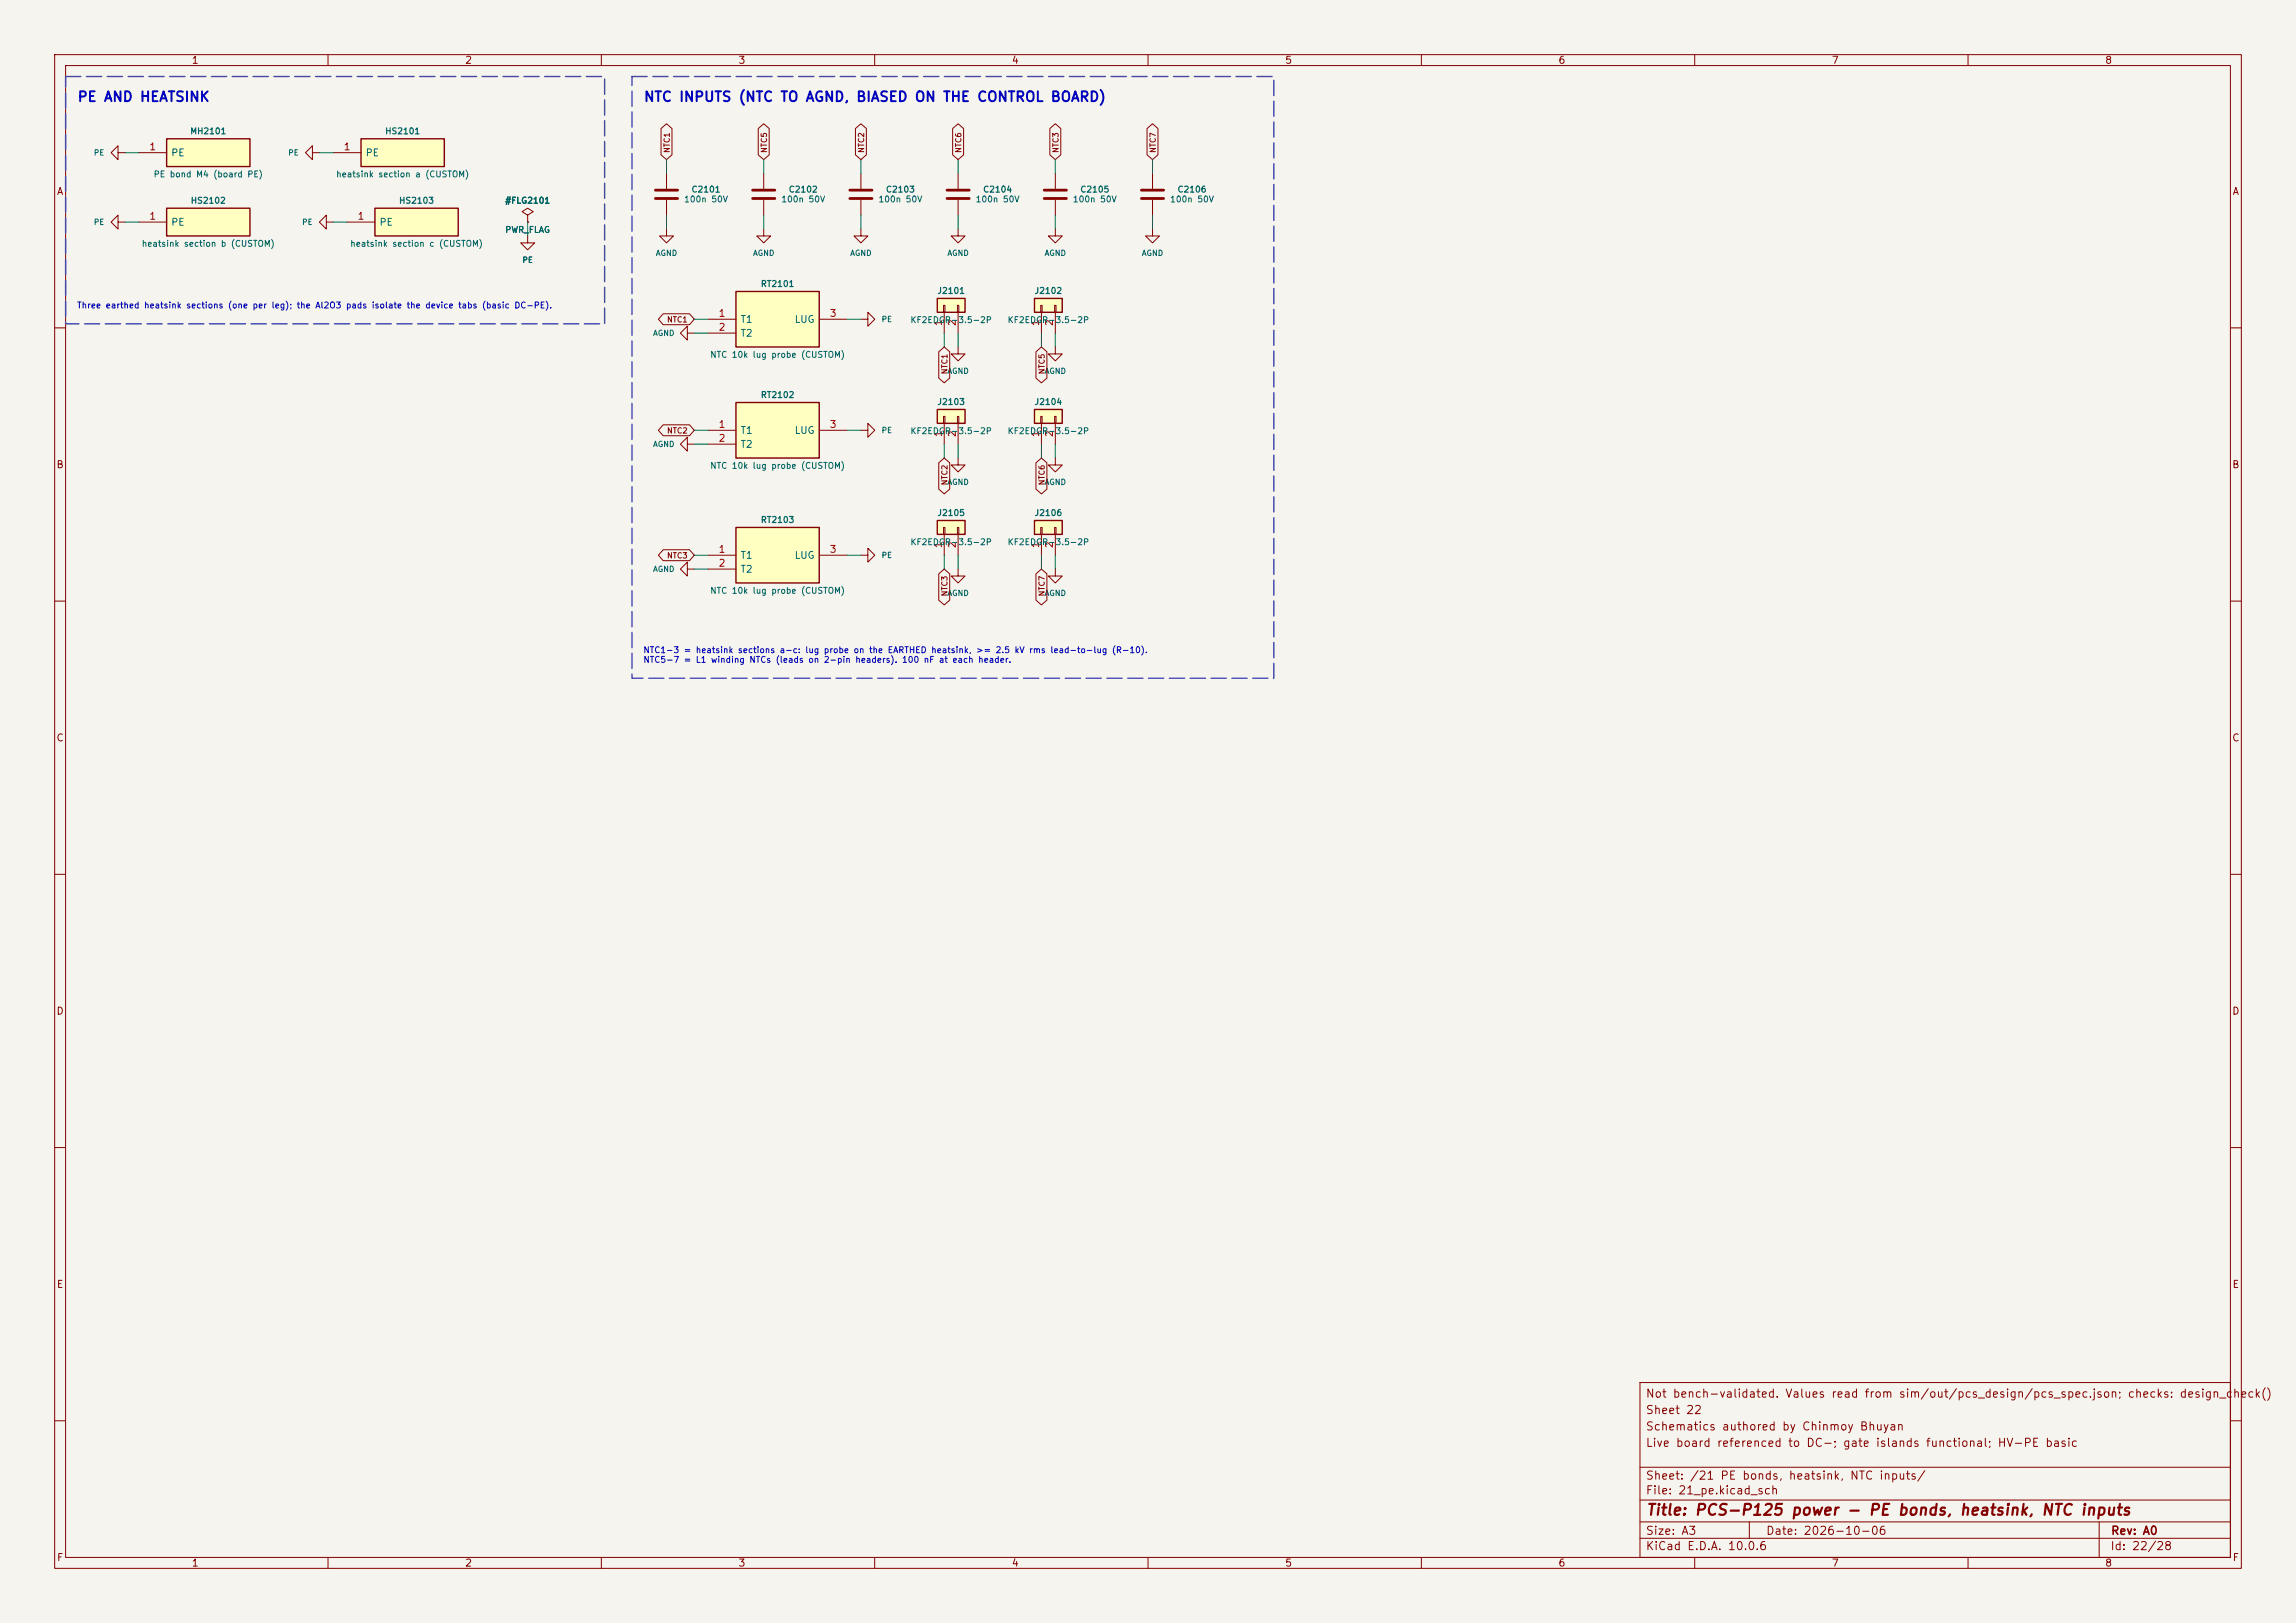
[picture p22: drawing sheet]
<svg xmlns="http://www.w3.org/2000/svg" width="420mm" height="297mm" viewBox="0 0 420 297" stroke-linecap="round" stroke-linejoin="round" font-family="sans-serif">
<defs><g id="words">
<text font-size="2" fill="#840000" x="301" y="277.8">Title: PCS-P125 power - PE bonds, heatsink, NTC inputs</text>
<g font-size="1.8" fill="#0000c2">
<text x="14.1" y="19.1">PE AND HEATSINK</text>
<text x="117.7" y="19.1">NTC INPUTS (NTC TO AGND, BIASED ON THE CONTROL BOARD)</text>
</g>
<g font-size="1.5" fill="#840000">
<text x="300.9" y="256.1">Not bench-validated. Values read from sim/out/pcs_design/pcs_spec.json; checks: design_check()</text>
<text x="300.9" y="262.1">Schematics authored by Chinmoy Bhuyan</text>
<text x="300.9" y="259.1">Sheet 22</text>
<text x="300.9" y="265.1">Live board referenced to DC-; gate islands functional; HV-PE basic</text>
<text x="300.9" y="273.8">File: 21_pe.kicad_sch</text>
<text x="300.9" y="271.1">Sheet: /21 PE bonds, heatsink, NTC inputs/</text>
<text x="300.9" y="281.2">Size: A3</text>
<text x="322.9" y="281.2">Date: 2026-10-06</text>
<text x="386" y="281.2">Rev: A0</text>
<text x="300.9" y="284">KiCad E.D.A. 10.0.6</text>
<text x="385.9" y="284">Id: 22/28</text>
</g>
<g font-size="1.3" fill="#840000">
<text x="35" y="12">1</text>
<text x="85" y="12">2</text>
<text x="135" y="12">3</text>
<text x="185" y="12">4</text>
<text x="235" y="12">5</text>
<text x="285" y="12">6</text>
<text x="335" y="12">7</text>
<text x="385" y="12">8</text>
<text x="10.3" y="36">A</text>
<text x="408.3" y="36">A</text>
<text x="10.2" y="86">B</text>
<text x="408.2" y="86">B</text>
<text x="10.2" y="136">C</text>
<text x="408.2" y="136">C</text>
<text x="10.2" y="186">D</text>
<text x="408.2" y="186">D</text>
<text x="10.3" y="236">E</text>
<text x="408.3" y="236">E</text>
<text x="10.3" y="286">F</text>
<text x="35" y="287">1</text>
<text x="85" y="287">2</text>
<text x="135" y="287">3</text>
<text x="185" y="287">4</text>
<text x="235" y="287">5</text>
<text x="285" y="287">6</text>
<text x="335" y="287">7</text>
<text x="385" y="287">8</text>
<text x="408.3" y="286">F</text>
</g>
<g font-size="1.3" fill="#a90000">
<text x="27.2" y="27.8">1</text>
<text x="62.8" y="27.8">1</text>
<text x="27.2" y="40.5">1</text>
<text x="65.3" y="40.5">1</text>
<text x="131.3" y="58.3">1</text>
<text x="151.7" y="58.3">3</text>
<text x="172.6" y="59.8" transform="rotate(-90 172.6 59.8)">1</text>
<text x="175.1" y="59.8" transform="rotate(-90 175.1 59.8)">2</text>
<text x="190.4" y="59.8" transform="rotate(-90 190.4 59.8)">1</text>
<text x="192.9" y="59.8" transform="rotate(-90 192.9 59.8)">2</text>
<text x="131.3" y="60.8">2</text>
<text x="131.3" y="78.6">1</text>
<text x="131.3" y="81.1">2</text>
<text x="151.7" y="78.6">3</text>
<text x="172.6" y="80.1" transform="rotate(-90 172.6 80.1)">1</text>
<text x="175.1" y="80.1" transform="rotate(-90 175.1 80.1)">2</text>
<text x="190.4" y="80.1" transform="rotate(-90 190.4 80.1)">1</text>
<text x="192.9" y="80.1" transform="rotate(-90 192.9 80.1)">2</text>
<text x="131.3" y="101.5">1</text>
<text x="151.7" y="101.5">3</text>
<text x="172.6" y="100.4" transform="rotate(-90 172.6 100.4)">1</text>
<text x="175.1" y="100.4" transform="rotate(-90 175.1 100.4)">2</text>
<text x="190.4" y="100.4" transform="rotate(-90 190.4 100.4)">1</text>
<text x="192.9" y="100.4" transform="rotate(-90 192.9 100.4)">2</text>
<text x="131.3" y="104">2</text>
</g>
<g font-size="1.3" fill="#006464">
<text x="31.2" y="28.9">PE</text>
<text x="66.8" y="28.9">PE</text>
<text x="31.2" y="41.6">PE</text>
<text x="69.3" y="41.6">PE</text>
<text x="135.4" y="59.4">T1</text>
<text x="145.2" y="59.4">LUG</text>
<text x="135.4" y="61.9">T2</text>
<text x="135.4" y="79.7">T1</text>
<text x="135.4" y="82.2">T2</text>
<text x="145.2" y="79.7">LUG</text>
<text x="135.4" y="102.6">T1</text>
<text x="135.4" y="105.1">T2</text>
<text x="145.2" y="102.6">LUG</text>
</g>
<g font-size="1.1" fill="#006464">
<text x="34.7" y="24.8">MH2101</text>
<text x="70.4" y="24.8">HS2101</text>
<text x="28" y="32.7">PE bond M4 (board PE)</text>
<text x="61.4" y="32.7">heatsink section a (CUSTOM)</text>
<text x="126.4" y="35.5">C2101</text>
<text x="144.2" y="35.5">C2102</text>
<text x="162" y="35.5">C2103</text>
<text x="179.7" y="35.5">C2104</text>
<text x="197.5" y="35.5">C2105</text>
<text x="215.3" y="35.5">C2106</text>
<text x="34.8" y="37.5">HS2102</text>
<text x="72.9" y="37.5">HS2103</text>
<text x="92.3" y="37.5">#FLG2101</text>
<text x="125" y="37.3">100n 50V</text>
<text x="142.8" y="37.3">100n 50V</text>
<text x="160.6" y="37.3">100n 50V</text>
<text x="178.4" y="37.3">100n 50V</text>
<text x="196.2" y="37.3">100n 50V</text>
<text x="213.9" y="37.3">100n 50V</text>
<text x="25.8" y="45.4">heatsink section b (CUSTOM)</text>
<text x="64" y="45.4">heatsink section c (CUSTOM)</text>
<text x="92.3" y="42.9">PWR_FLAG</text>
<text x="139.1" y="52.8">RT2101</text>
<text x="166.4" y="59.4">KF2EDGR-3.5-2P</text>
<text x="171.4" y="54">J2101</text>
<text x="184.2" y="59.4">KF2EDGR-3.5-2P</text>
<text x="189.1" y="54">J2102</text>
<text x="129.8" y="65.7">NTC 10k lug probe (CUSTOM)</text>
<text x="139.1" y="73.1">RT2102</text>
<text x="171.4" y="74.4">J2103</text>
<text x="189.1" y="74.4">J2104</text>
<text x="166.4" y="79.7">KF2EDGR-3.5-2P</text>
<text x="184.2" y="79.7">KF2EDGR-3.5-2P</text>
<text x="129.8" y="86.1">NTC 10k lug probe (CUSTOM)</text>
<text x="139.1" y="96">RT2103</text>
<text x="171.4" y="94.7">J2105</text>
<text x="189.1" y="94.7">J2106</text>
<text x="166.4" y="100">KF2EDGR-3.5-2P</text>
<text x="184.2" y="100">KF2EDGR-3.5-2P</text>
<text x="129.8" y="108.9">NTC 10k lug probe (CUSTOM)</text>
</g>
<g font-size="1.1" fill="#0000c2">
<text x="14" y="56.7">Three earthed heatsink sections (one per leg); the Al2O3 pads isolate the device tabs (basic DC-PE).</text>
<text x="117.6" y="119.8">NTC1-3 = heatsink sections a-c: lug probe on the EARTHED heatsink, &gt;= 2.5 kV rms lead-to-lug (R-10).</text>
<text x="117.6" y="121.5">NTC5-7 = L1 winding NTCs (leads on 2-pin headers). 100 nF at each header.</text>
</g>
<g font-size="1" fill="#006464">
<text x="17.1" y="28.7">PE</text>
<text x="52.6" y="28.7">PE</text>
<text x="17.1" y="41.4">PE</text>
<text x="55.2" y="41.4">PE</text>
<text x="119.9" y="47.1">AGND</text>
<text x="137.6" y="47.1">AGND</text>
<text x="155.4" y="47.1">AGND</text>
<text x="173.2" y="47.1">AGND</text>
<text x="191" y="47.1">AGND</text>
<text x="208.8" y="47.1">AGND</text>
<text x="95.5" y="48.3">PE</text>
<text x="161.2" y="59.2">PE</text>
<text x="119.4" y="61.7">AGND</text>
<text x="173.2" y="68.7">AGND</text>
<text x="191" y="68.7">AGND</text>
<text x="119.4" y="82">AGND</text>
<text x="161.2" y="79.5">PE</text>
<text x="173.2" y="89">AGND</text>
<text x="191" y="89">AGND</text>
<text x="119.4" y="104.9">AGND</text>
<text x="161.2" y="102.4">PE</text>
<text x="173.2" y="109.3">AGND</text>
<text x="191" y="109.3">AGND</text>
</g>
<g font-size="1" fill="#840000">
<text x="122.7" y="28.1" transform="rotate(-90 122.7 28.1)">NTC1</text>
<text x="140.5" y="28.1" transform="rotate(-90 140.5 28.1)">NTC5</text>
<text x="158.3" y="28.1" transform="rotate(-90 158.3 28.1)">NTC2</text>
<text x="176.1" y="28.1" transform="rotate(-90 176.1 28.1)">NTC6</text>
<text x="193.9" y="28.1" transform="rotate(-90 193.9 28.1)">NTC3</text>
<text x="211.6" y="28.1" transform="rotate(-90 211.6 28.1)">NTC7</text>
<text x="121.9" y="59.2">NTC1</text>
<text x="173.5" y="68.6" transform="rotate(-90 173.5 68.6)">NTC1</text>
<text x="191.3" y="68.6" transform="rotate(-90 191.3 68.6)">NTC5</text>
<text x="121.9" y="79.6">NTC2</text>
<text x="173.5" y="88.9" transform="rotate(-90 173.5 88.9)">NTC2</text>
<text x="191.3" y="88.9" transform="rotate(-90 191.3 88.9)">NTC6</text>
<text x="121.9" y="102.4">NTC3</text>
<text x="173.5" y="109.2" transform="rotate(-90 173.5 109.2)">NTC3</text>
<text x="191.3" y="109.2" transform="rotate(-90 191.3 109.2)">NTC7</text>
</g>
</g></defs>
<path d="M0 0h420v297h-420z" fill="#f5f4ef" stroke="#f5f4ef" stroke-width=".18"/>
<g fill="none" stroke="#840000" stroke-width=".18">
<path d="M10 10h400v277h-400zM12 12h396v273h-396zM60 10v2M110 10v2M160 10v2M210 10v2M260 10v2M310 10v2M360 10v2M10 60h2M408 60h2M10 110h2"/>
<path d="M408 110h2M10 160h2M408 160h2M10 210h2M408 210h2M300 253h108v32h-108zM10 260h2M300 278.5h108M300 274.5h108M300 268.5h108M320 278.5v3M384 278.5v6.5"/>
<path d="M408 260h2M60 285v2M110 285v2M160 285v2M210 285v2M260 285v2M300 281.5h108M310 285v2M360 285v2"/>
</g>
<path d="M134.6 53.3h15.3v10.2h-15.3z" fill="#ffffc2"/>
<path d="M134.6 53.3h15.3v10.2h-15.3z" fill="none" stroke="#840000" stroke-width=".25"/>
<path d="M129.5 58.4h5.1M149.9 58.4h5M129.5 61h5.1" fill="none" stroke="#840000" stroke-width=".18"/>
<path d="M134.6 96.5h15.3v10.2h-15.3z" fill="#ffffc2"/>
<path d="M134.6 96.5h15.3v10.2h-15.3z" fill="none" stroke="#840000" stroke-width=".25"/>
<path d="M193 63.5v1.3h1.3l-1.3 1.2-1.2-1.2h1.2M193 83.8v1.3h1.3l-1.3 1.3-1.2-1.3h1.2M129.5 101.6h5.1M129.5 104.1h5.1M149.9 101.6h5" fill="none" stroke="#840000" stroke-width=".18"/>
<path d="M189.2 74.9h5.1v2.6h-5.1z" fill="#ffffc2"/>
<path d="M189.2 74.9h5.1v2.6h-5.1z" fill="none" stroke="#840000" stroke-width=".25"/>
<path d="M157.5 78.7h1.2v-1.2l1.3 1.2-1.3 1.3v-1.3M190.4 76.2h.2v1.3h-.2zM190.5 77.5v3.8M192.9 76.2h.3v1.3h-.3zM193 77.5v3.8M157.5 101.6h1.2v-1.3l1.3 1.3-1.3 1.3v-1.3" fill="none" stroke="#840000" stroke-width=".18"/>
<path d="M171.4 95.3h5.1v2.5h-5.1z" fill="#ffffc2"/>
<path d="M171.4 95.3h5.1v2.5h-5.1z" fill="none" stroke="#840000" stroke-width=".25"/>
<path d="M175.3 41.9v1.3h1.2l-1.2 1.3-1.3-1.3h1.3M172.6 96.5h.2v1.3h-.2zM172.7 97.8v3.8M175.1 96.5h.3v1.3h-.3zM175.3 97.8v3.8M175.3 104.1v1.3h1.2l-1.2 1.3-1.3-1.3h1.3" fill="none" stroke="#840000" stroke-width=".18"/>
<path d="M171.4 54.6h5.1v2.6h-5.1z" fill="#ffffc2"/>
<path d="M171.4 54.6h5.1v2.6h-5.1z" fill="none" stroke="#840000" stroke-width=".25"/>
<path d="M172.6 55.9h.2v1.3h-.2zM172.7 57.2v3.8M175.1 55.9h.3v1.3h-.3zM175.3 57.2v3.8M193 41.9v1.3h1.3l-1.3 1.3-1.2-1.3h1.2" fill="none" stroke="#840000" stroke-width=".18"/>
<path d="M189.2 54.6h5.1v2.6h-5.1z" fill="#ffffc2"/>
<path d="M189.2 54.6h5.1v2.6h-5.1z" fill="none" stroke="#840000" stroke-width=".25"/>
<path d="M190.4 55.9h.2v1.3h-.2zM190.5 57.2v3.8M192.9 55.9h.3v1.3h-.3zM193 57.2v3.8M193 104.1v1.3h1.3l-1.3 1.3-1.2-1.3h1.2" fill="none" stroke="#840000" stroke-width=".18"/>
<path d="M189.2 95.3h5.1v2.5h-5.1z" fill="#ffffc2"/>
<path d="M189.2 95.3h5.1v2.5h-5.1z" fill="none" stroke="#840000" stroke-width=".25"/>
<path d="M175.3 31.8v2.7M175.3 36.6v2.8M193 31.8v2.7M193 36.6v2.8M21.6 40.6v-1.2l-1.3 1.2 1.3 1.3v-1.3h1.3M59.7 40.6v-1.2l-1.3 1.2 1.3 1.3v-1.3h1.3M190.4 96.5h.2v1.3h-.2zM190.5 97.8v3.8M192.9 96.5h.3v1.3h-.3zM193 97.8v3.8" fill="none" stroke="#840000" stroke-width=".18"/>
<path d="M173.2 34.8h4.1M173.2 36.3h4.1M191 34.8h4.1M191 36.3h4.1" fill="none" stroke="#840000" stroke-width=".51"/>
<path d="M30.5 38.1h15.2v5.1h-15.2z" fill="#ffffc2"/>
<path d="M30.5 38.1h15.2v5.1h-15.2z" fill="none" stroke="#840000" stroke-width=".25"/>
<path d="M21.6 27.9v-1.2l-1.3 1.2 1.3 1.3v-1.3h1.3M25.4 40.6h5.1M175.3 63.5v1.3h1.2l-1.2 1.2-1.3-1.2h1.3M175.3 83.8v1.3h1.2l-1.2 1.3-1.3-1.3h1.3" fill="none" stroke="#840000" stroke-width=".18"/>
<path d="M171.4 74.9h5.1v2.6h-5.1z" fill="#ffffc2"/>
<path d="M171.4 74.9h5.1v2.6h-5.1z" fill="none" stroke="#840000" stroke-width=".25"/>
<path d="M172.6 76.2h.2v1.3h-.2zM172.7 77.5v3.8M175.1 76.2h.3v1.3h-.3zM175.3 77.5v3.8" fill="none" stroke="#840000" stroke-width=".18"/>
<path d="M30.5 25.4h15.2v5.1h-15.2z" fill="#ffffc2"/>
<path d="M30.5 25.4h15.2v5.1h-15.2z" fill="none" stroke="#840000" stroke-width=".25"/>
<path d="M25.4 27.9h5.1M57.1 27.9v-1.2l-1.2 1.2 1.2 1.3v-1.3h1.3" fill="none" stroke="#840000" stroke-width=".18"/>
<path d="M66 25.4h15.3v5.1h-15.3z" fill="#ffffc2"/>
<path d="M66 25.4h15.3v5.1h-15.3z" fill="none" stroke="#840000" stroke-width=".25"/>
<path d="M61 27.9h5" fill="none" stroke="#840000" stroke-width=".18"/>
<path d="M68.6 38.1h15.2v5.1h-15.2z" fill="#ffffc2"/>
<path d="M68.6 38.1h15.2v5.1h-15.2z" fill="none" stroke="#840000" stroke-width=".25"/>
<path d="M96.5 39.4l1-.7-1-.6-1 .6 1 .7v1.2M63.5 40.6h5.1M96.5 43.2v1.3h1.3l-1.3 1.2-1.3-1.2h1.3M96.5 40.6h.1" fill="none" stroke="#840000" stroke-width=".18"/>
<path d="M134.6 73.7h15.3v10.1h-15.3z" fill="#ffffc2"/>
<path d="M134.6 73.7h15.3v10.1h-15.3z" fill="none" stroke="#840000" stroke-width=".25"/>
<g fill="none" stroke="#840000" stroke-width=".18">
<path d="M120.9 23.5l1-.9 1 .9v4.8l-1 .9-1-.9zM121.9 31.8v2.7M121.9 36.6v2.8M138.7 23.5l1-.9 1 .9v4.8l-1 .9-1-.9zM139.7 31.8v2.7M139.7 36.6v2.8M156.5 23.5l1-.9 1 .9v4.8l-1 .9-1-.9zM157.5 31.8v2.7M157.5 36.6v2.8M174.3 23.5l1-.9 1 .9v4.8l-1 .9-1-.9zM192 23.5l1-.9 1 .9v4.8l-1 .9-1-.9zM209.8 23.5l1-.9 1 .9v4.8l-1 .9-1-.9z"/>
<path d="M210.8 31.8v2.7M210.8 36.6v2.8M96.5 40.6h.1M121.3 57.4h4.8l.9 1-.9 1h-4.8l-.9-1zM121.9 41.9v1.3h1.3l-1.3 1.3-1.3-1.3h1.3M139.7 41.9v1.3h1.3l-1.3 1.3-1.3-1.3h1.3M157.5 41.9v1.3h1.2l-1.2 1.3-1.3-1.3h1.3M157.5 58.4h1.2v-1.2l1.3 1.2-1.3 1.3v-1.3M210.8 41.9v1.3h1.3l-1.3 1.3-1.3-1.3h1.3M121.3 77.7h4.8l.9 1-.9 1h-4.8l-.9-1zM125.7 61v-1.3l-1.2 1.3 1.2 1.2v-1.2h1.3M129.5 78.7h5.1"/>
<path d="M149.9 78.7h5M171.7 64.4l1-.9 1 .9v4.8l-1 .9-1-.9zM189.5 64.4l1-.9 1 .9v4.8l-1 .9-1-.9zM125.7 81.3v-1.3l-1.2 1.3 1.2 1.3v-1.3h1.3M129.5 81.3h5.1M171.7 84.7l1-.9 1 .9v4.8l-1 .9-1-.9zM189.5 84.7l1-.9 1 .9v4.8l-1 .9-1-.9zM121.3 100.6h4.8l.9 1-.9 1h-4.8l-.9-1zM125.7 104.1v-1.2l-1.2 1.2 1.2 1.3v-1.3h1.3M171.7 105l1-.9 1 .9v4.8l-1 .9-1-.9zM189.5 105l1-.9 1 .9v4.8l-1 .9-1-.9z"/>
</g>
<path d="M119.9 34.8h4.1M119.9 36.3h4.1M137.7 34.8h4M137.7 36.3h4M155.4 34.8h4.1M155.4 36.3h4.1M208.8 34.8h4.1M208.8 36.3h4.1" fill="none" stroke="#840000" stroke-width=".51"/>
<g fill="none" stroke="#009600" stroke-width=".18">
<path d="M22.9 27.9h2.5M58.4 27.9h2.6M121.9 29.2v2.6M121.9 39.4v2.5M139.7 29.2v2.6M139.7 39.4v2.5M157.5 29.2v2.6M157.5 39.4v2.5M175.3 29.2v2.6M175.3 39.4v2.5M193 29.2v2.6M193 39.4v2.5"/>
<path d="M210.8 29.2v2.6M210.8 39.4v2.5M22.9 40.6h2.5M61 40.6h2.5M96.5 40.6v2.6M127 58.4h2.5M154.9 58.4h2.6M127 78.7h2.5M127 61h2.5M154.9 78.7h2.6M172.7 61v2.5M175.3 61v2.5"/>
<path d="M190.5 61v2.5M193 61v2.5M127 81.3h2.5M172.7 81.3v2.5M175.3 81.3v2.5M190.5 81.3v2.5M193 81.3v2.5M127 104.1h2.5M127 101.6h2.5M154.9 101.6h2.6M172.7 101.6v2.5M175.3 101.6v2.5"/>
<path d="M190.5 101.6v2.5M193 101.6v2.5"/>
</g>
<path d="M12 14h98.6v45.3h-98.6zM115.6 14h117.4v110.1h-117.4z" fill="none" stroke="#4848a0" stroke-width=".25" stroke-dasharray="2.8 1"/>
<use href="#words"/>
</svg>
